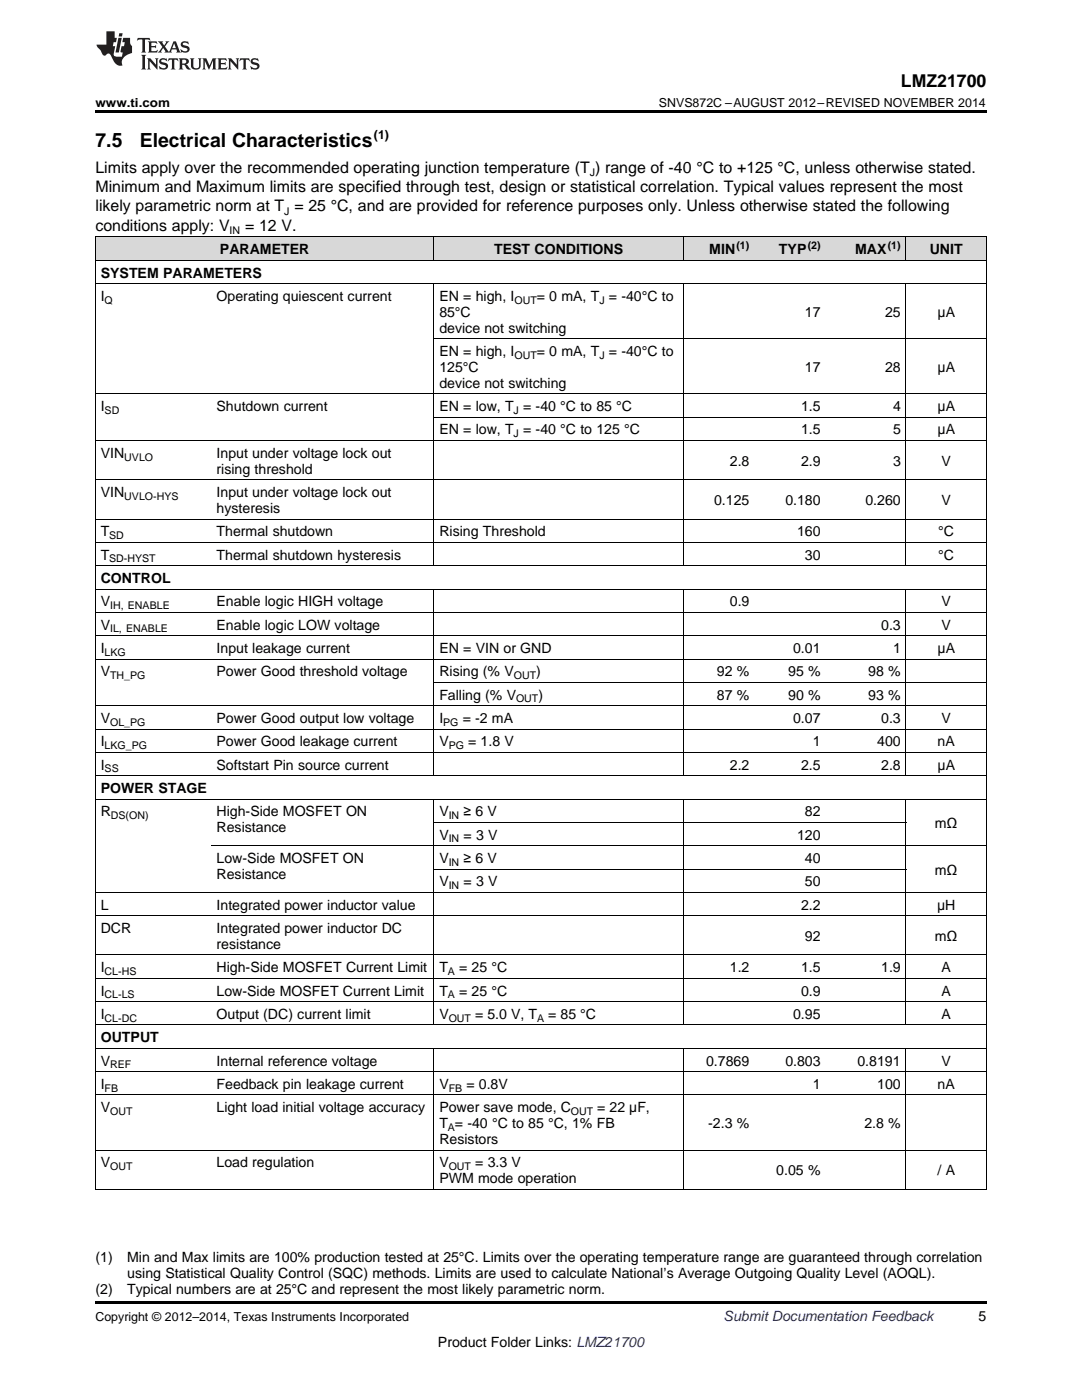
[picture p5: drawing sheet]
<svg xmlns="http://www.w3.org/2000/svg" width="216mm" height="279mm" viewBox="0 0 216 279" stroke-linecap="round" stroke-linejoin="round" font-family="sans-serif">
<defs><g id="words">
<g font-size="3.9">
<text x="19" y="29.3">7.5</text>
<text x="27.9" y="29.3">Electrical Characteristics</text>
</g>
<text font-size="3.5" x="179.8" y="17.3">LMZ21700</text>
<g font-size="3.2">
<text x="19" y="34.4">Limits apply over the recommended operating junction temperature (T ) range of -40 °C to +125 °C, unless otherwise stated.</text>
<text x="19" y="38.3">Minimum and Maximum limits are specified through test, design or statistical correlation. Typical values represent the most</text>
<text x="19" y="42.2">likely parametric norm at T = 25 °C, and are provided for reference purposes only. Unless otherwise stated the following</text>
<text x="19" y="46.1">conditions apply: V</text>
<text x="48.9" y="46.1">= 12 V.</text>
</g>
<g font-size="2.8">
<text x="43.9" y="50.7">PARAMETER</text>
<text x="98.6" y="50.7">TEST CONDITIONS</text>
<text x="141.5" y="50.7">MIN</text>
<text x="155.4" y="50.7">TYP</text>
<text x="170.6" y="50.7">MAX</text>
<text x="185.5" y="50.7">UNIT</text>
<text x="20.1" y="55.4">SYSTEM PARAMETERS</text>
<text x="20.1" y="60">I</text>
<text x="43.2" y="60">Operating quiescent current</text>
<text x="87.7" y="60">EN = high, I</text>
<text x="87.7" y="63.2">85°C</text>
<text x="107.1" y="60">= 0 mA, T = -40°C to</text>
<text x="160.6" y="63.2">17</text>
<text x="176.6" y="63.2">25</text>
<text x="187.1" y="63.2">μA</text>
<text x="87.7" y="66.4">device not switching</text>
<text x="87.7" y="71">EN = high, I</text>
<text x="107.1" y="71">= 0 mA, T = -40°C to</text>
<text x="87.7" y="74.2">125°C</text>
<text x="87.7" y="77.4">device not switching</text>
<text x="160.6" y="74.2">17</text>
<text x="176.6" y="74.2">28</text>
<text x="187.1" y="74.2">μA</text>
<text x="20.1" y="82.1">I</text>
<text x="43.2" y="82.1">Shutdown current</text>
<text x="87.7" y="82.1">EN = low, T = -40 °C to 85 °C</text>
<text x="159.8" y="82.1">1.5</text>
<text x="178.2" y="82.1">4</text>
<text x="187.1" y="82.1">μA</text>
<text x="87.7" y="86.7">EN = low, T = -40 °C to 125 °C</text>
<text x="159.8" y="86.7">1.5</text>
<text x="178.2" y="86.7">5</text>
<text x="187.1" y="86.7">μA</text>
<text x="20.1" y="91.4">VIN</text>
<text x="43.2" y="91.4">Input under voltage lock out</text>
<text x="43.2" y="94.5">rising threshold</text>
<text x="145.6" y="93">2.8</text>
<text x="159.8" y="93">2.9</text>
<text x="178.2" y="93">3</text>
<text x="187.9" y="93">V</text>
<text x="20.1" y="99.2">VIN</text>
<text x="43.2" y="99.2">Input under voltage lock out</text>
<text x="142.5" y="100.8">0.125</text>
<text x="156.7" y="100.8">0.180</text>
<text x="172.7" y="100.8">0.260</text>
<text x="187.9" y="100.8">V</text>
<text x="20.1" y="107">T</text>
<text x="43.2" y="102.4">hysteresis</text>
<text x="43.2" y="107">Thermal shutdown</text>
<text x="87.7" y="107">Rising Threshold</text>
<text x="159" y="107">160</text>
<text x="187.2" y="107">°C</text>
<text x="20.1" y="111.7">T</text>
<text x="43.2" y="111.7">Thermal shutdown hysteresis</text>
<text x="160.6" y="111.7">30</text>
<text x="187.2" y="111.7">°C</text>
<text x="20.1" y="116.3">CONTROL</text>
<text x="20.1" y="121">V</text>
<text x="20.1" y="125.7">V</text>
<text x="43.2" y="121">Enable logic HIGH voltage</text>
<text x="43.2" y="125.7">Enable logic LOW voltage</text>
<text x="145.6" y="121">0.9</text>
<text x="175.8" y="125.7">0.3</text>
<text x="187.9" y="121">V</text>
<text x="187.9" y="125.7">V</text>
<text x="20.1" y="130.3">I</text>
<text x="43.2" y="130.3">Input leakage current</text>
<text x="87.7" y="130.3">EN = VIN or GND</text>
<text x="158.3" y="130.3">0.01</text>
<text x="178.2" y="130.3">1</text>
<text x="187.1" y="130.3">μA</text>
<text x="20.1" y="135">V</text>
<text x="43.2" y="135">Power Good threshold voltage</text>
<text x="87.7" y="135">Rising (% V</text>
<text x="107" y="135">)</text>
<text x="143.1" y="135">92 %</text>
<text x="157.3" y="135">95 %</text>
<text x="173.2" y="135">98 %</text>
<text x="87.7" y="139.6">Falling (% V</text>
<text x="107.4" y="139.6">)</text>
<text x="143.1" y="139.6">87 %</text>
<text x="157.3" y="139.6">90 %</text>
<text x="173.2" y="139.6">93 %</text>
<text x="20.1" y="144.3">V</text>
<text x="20.1" y="148.9">I</text>
<text x="43.2" y="144.3">Power Good output low voltage</text>
<text x="43.2" y="148.9">Power Good leakage current</text>
<text x="87.7" y="144.3">I</text>
<text x="87.7" y="148.9">V</text>
<text x="92.3" y="144.3">= -2 mA</text>
<text x="93.4" y="148.9">= 1.8 V</text>
<text x="158.3" y="144.3">0.07</text>
<text x="162.2" y="148.9">1</text>
<text x="175" y="148.9">400</text>
<text x="175.8" y="144.3">0.3</text>
<text x="187.1" y="148.9">nA</text>
<text x="187.9" y="144.3">V</text>
<text x="20.1" y="153.6">I</text>
<text x="43.2" y="153.6">Softstart Pin source current</text>
<text x="145.6" y="153.6">2.2</text>
<text x="159.8" y="153.6">2.5</text>
<text x="175.8" y="153.6">2.8</text>
<text x="187.1" y="153.6">μA</text>
<text x="20.1" y="158.3">POWER STAGE</text>
<text x="20.1" y="162.9">R</text>
<text x="43.2" y="162.9">High-Side MOSFET ON</text>
<text x="43.2" y="166.1">Resistance</text>
<text x="87.7" y="162.9">V</text>
<text x="87.7" y="167.6">V</text>
<text x="92.5" y="162.9">≥ 6 V</text>
<text x="92.5" y="167.6">= 3 V</text>
<text x="159" y="167.6">120</text>
<text x="160.6" y="162.9">82</text>
<text x="186.5" y="165.2">mΩ</text>
<text x="43.2" y="172.2">Low-Side MOSFET ON</text>
<text x="87.7" y="172.2">V</text>
<text x="92.5" y="172.2">≥ 6 V</text>
<text x="160.6" y="172.2">40</text>
<text x="43.2" y="175.4">Resistance</text>
<text x="87.7" y="176.9">V</text>
<text x="92.5" y="176.9">= 3 V</text>
<text x="160.6" y="176.9">50</text>
<text x="186.5" y="174.6">mΩ</text>
<text x="20.1" y="181.5">L</text>
<text x="43.2" y="181.5">Integrated power inductor value</text>
<text x="159.8" y="181.5">2.2</text>
<text x="187" y="181.5">μH</text>
<text x="20.1" y="186.2">DCR</text>
<text x="43.2" y="186.2">Integrated power inductor DC</text>
<text x="43.2" y="189.4">resistance</text>
<text x="160.6" y="187.8">92</text>
<text x="186.5" y="187.8">mΩ</text>
<text x="20.1" y="194">I</text>
<text x="43.2" y="194">High-Side MOSFET Current Limit</text>
<text x="87.7" y="194">T</text>
<text x="91.6" y="194">= 25 °C</text>
<text x="145.6" y="194">1.2</text>
<text x="159.8" y="194">1.5</text>
<text x="175.8" y="194">1.9</text>
<text x="187.9" y="194">A</text>
<text x="20.1" y="198.7">I</text>
<text x="20.1" y="203.3">I</text>
<text x="43.2" y="198.7">Low-Side MOSFET Current Limit</text>
<text x="43.2" y="203.3">Output (DC) current limit</text>
<text x="87.7" y="198.7">T</text>
<text x="87.7" y="203.3">V</text>
<text x="91.6" y="198.7">= 25 °C</text>
<text x="94.8" y="203.3">= 5.0 V, T</text>
<text x="109.4" y="203.3">= 85 °C</text>
<text x="158.3" y="203.3">0.95</text>
<text x="159.8" y="198.7">0.9</text>
<text x="187.9" y="198.7">A</text>
<text x="187.9" y="203.3">A</text>
<text x="20.1" y="208">OUTPUT</text>
<text x="20.1" y="212.7">V</text>
<text x="43.2" y="212.7">Internal reference voltage</text>
<text x="140.9" y="212.7">0.7869</text>
<text x="156.7" y="212.7">0.803</text>
<text x="171.1" y="212.7">0.8191</text>
<text x="187.9" y="212.7">V</text>
<text x="20.1" y="217.3">I</text>
<text x="20.1" y="222">V</text>
<text x="43.2" y="217.3">Feedback pin leakage current</text>
<text x="43.2" y="222">Light load initial voltage accuracy</text>
<text x="87.7" y="217.3">V</text>
<text x="87.7" y="222">Power save mode, C</text>
<text x="93.1" y="217.3">= 0.8V</text>
<text x="119.2" y="222">= 22 µF,</text>
<text x="162.2" y="217.3">1</text>
<text x="175" y="217.3">100</text>
<text x="187.1" y="217.3">nA</text>
<text x="87.7" y="225.1">T = -40 °C to 85 °C, 1% FB</text>
<text x="141.3" y="225.1">-2.3 %</text>
<text x="172.5" y="225.1">2.8 %</text>
<text x="20.1" y="233">V</text>
<text x="43.2" y="233">Load regulation</text>
<text x="87.7" y="228.3">Resistors</text>
<text x="87.7" y="233">V</text>
<text x="94.8" y="233">= 3.3 V</text>
<text x="87.7" y="236.1">PWM mode operation</text>
<text x="154.9" y="234.6">0.05 %</text>
<text x="187.1" y="234.6">/ A</text>
<text x="19" y="251.9">(1)</text>
<text x="25.4" y="251.9">Min and Max limits are 100% production tested at 25°C. Limits over the operating temperature range are guaranteed through correlation</text>
<text x="25.4" y="255.1">using Statistical Quality Control (SQC) methods. Limits are used to calculate National’s Average Outgoing Quality Level (AOQL).</text>
<text x="19" y="258.2">(2)</text>
<text x="25.4" y="258.2">Typical numbers are at 25°C and represent the most likely parametric norm.</text>
<text x="195.3" y="263.6">5</text>
<text x="87.4" y="268.9">Product Folder Links: LMZ21700</text>
</g>
<text font-size="2.8" fill="#0000c8" x="144.4" y="263.6">Submit Documentation Feedback</text>
<g font-size="2.5">
<text x="19" y="21.4">www.ti.com</text>
<text x="131.5" y="21.4">SNVS872C –AUGUST 2012–REVISED NOVEMBER 2014</text>
<text x="74.6" y="27.7">(1)</text>
<text x="19" y="263.6">Copyright © 2012–2014, Texas Instruments Incorporated</text>
</g>
<g font-size="2.1">
<text x="117.7" y="35.1">J</text>
<text x="45.8" y="46.7">IN</text>
<text x="56.7" y="42.8">J</text>
<text x="146.9" y="49.6">(1)</text>
<text x="161.2" y="49.6">(2)</text>
<text x="177.1" y="49.6">(1)</text>
<text x="20.9" y="60.6">Q</text>
<text x="102.7" y="60.6">OUT</text>
<text x="119.6" y="60.6">J</text>
<text x="102.7" y="71.6">OUT</text>
<text x="119.6" y="71.6">J</text>
<text x="20.9" y="82.6">SD</text>
<text x="102.5" y="82.6">J</text>
<text x="102.5" y="87.3">J</text>
<text x="24.8" y="91.9">UVLO</text>
<text x="24.8" y="99.8">UVLO-HYS</text>
<text x="21.8" y="107.6">SD</text>
<text x="21.8" y="112.3">SD-HYST</text>
<text x="22" y="121.6">IH, ENABLE</text>
<text x="20.9" y="130.9">LKG</text>
<text x="22" y="126.2">IL, ENABLE</text>
<text x="22" y="135.5">TH_PG</text>
<text x="102.5" y="135.5">OUT</text>
<text x="103" y="140.2">OUT</text>
<text x="20.9" y="149.5">LKG_PG</text>
<text x="22" y="144.9">OL_PG</text>
<text x="88.4" y="144.9">PG</text>
<text x="89.5" y="149.5">PG</text>
<text x="20.9" y="154.2">SS</text>
<text x="22.1" y="163.5">DS(ON)</text>
<text x="89.5" y="163.5">IN</text>
<text x="89.5" y="168.1">IN</text>
<text x="89.5" y="172.8">IN</text>
<text x="89.5" y="177.4">IN</text>
<text x="20.9" y="194.6">CL-HS</text>
<text x="89.4" y="194.6">A</text>
<text x="20.9" y="199.2">CL-LS</text>
<text x="20.9" y="203.9">CL-DC</text>
<text x="89.4" y="199.2">A</text>
<text x="89.5" y="203.9">OUT</text>
<text x="107.2" y="203.9">A</text>
<text x="22" y="213.2">REF</text>
<text x="20.9" y="217.9">FB</text>
<text x="89.5" y="217.9">FB</text>
<text x="22" y="222.5">OUT</text>
<text x="89.4" y="225.7">A</text>
<text x="113.9" y="222.5">OUT</text>
<text x="22" y="233.5">OUT</text>
<text x="89.5" y="233.5">OUT</text>
</g>
</g></defs>
<g fill="#d8d8d8">
<path d="M19 47.3h23.2v4.7h-23.2z"/>
<path d="M42.2 47.3h44.4v4.7h-44.4z"/>
<path d="M86.6 47.3h49.8v4.7h-49.8z"/>
<path d="M136.4 47.3h14.2v4.7h-14.2z"/>
<path d="M150.6 47.3h14.2v4.7h-14.2z"/>
<path d="M164.8 47.3h16v4.7h-16z"/>
<path d="M180.8 47.3h16v4.7h-16z"/>
</g>
<path d="M19 22h177.8v.5h-177.8zM19 259.7h177.8v.5h-177.8z" fill="#000"/>
<g fill="none" stroke="#000" stroke-width=".2">
<path d="M19 47.3h177.8v190.1M19 56.6h177.8M19 51.9h177.8M19.1 47.3v190.1M86.6 47.3v4.7M86.6 56.6v56.4M136.3 47.3v4.7M136.3 56.6v56.4M180.8 47.3v4.7M180.8 56.6v56.4M19 78.6h177.8M86.6 67.6h110.2"/>
<path d="M19 95.8h177.8M19 87.9h177.8M86.6 83.3h110.2M19 117.6h177.8M19 112.9h177.8M19 108.2h177.8M19 103.6h177.8M86.6 117.6v37.3M136.3 117.6v37.3M180.8 117.6v37.3M19 131.5h177.8M19 126.9h177.8"/>
<path d="M19 122.2h177.8M86.6 136.2h110.2M19 159.5h177.8M19 154.8h177.8M19 150.2h177.8M19 145.5h177.8M19 140.8h177.8M86.6 159.5v45.1M136.3 159.5v45.1M180.8 159.5v45.1M19 178.1h177.8M42.2 168.8h154.6"/>
<path d="M86.6 173.4h94.2M86.6 164.1h94.2M19 199.9h177.8M19 195.2h177.8M19 190.6h177.8M19 182.8h177.8M19 218.5h177.8M19 213.9h177.8M19 209.2h177.8M19 204.6h177.8M86.6 209.2v28.2M136.3 209.2v28.2"/>
<path d="M180.8 209.2v28.2M19 237.4h177.8M19 229.5h177.8"/>
</g>
<g fill="#231f20">
<path d="M27.5 7.6l-.1 .5 .4-.2h.6v.1v2.1l-.2 .4h1l-.3-.4v-2.1l.1-.1h.5l.5 .2-.2-.5zM29.5 8.3l.2 .3v1.5l-.2 .4h1.8l.2-.6a1.04 1.04 0 0 1-1.3 .2v-.7h.6l.3 .2v-.6l-.3 .2h-.6v-.6l.8-.1 .4 .3-.2-.5zM31.5 8.3l.9 1.1-.9 1.1h.8l-.2-.2 .5-.7 .4 .7-.2 .2h1.5l-.1-.2 .1-.4h.9l.1 .4-.2 .2h1l-.3-.3-.7-1.9h-.5l-.9 2-.8-1 .9-1h-.8l.1 .3-.3 .5-.4-.6 .2-.2zM34.7 8.6l.4 1h-.7zM36.3 8.4a.63 .63 0 0 0-.2 .7 .63 .63 0 0 0 .6 .4l.6 .2 .1 .2a.75 .75 0 0 1-.7 .4 .75 .75 0 0 1-.6-.5l.1 .7 .1-.1a1.11 1.11 0 0 0 1.5-.6 1.13 1.13 0 0 0-1.2-.8l-.1-.4a1.04 1.04 0 0 1 1.2 .2l-.2-.5-.1 .1-.5-.2zM28.2 10.9l.2 .4v2.2l-.2 .4h1l-.3-.4v-2.2l.3-.4zM29.3 11.6l.3 .4v1.5l-.3 .4h.8l-.2-.4v-1.3l1.5 1.7v-1.9l.2-.4h-.7l.2 .4v.9l-1.1-1.3zM32 11.8a.62 .62 0 0 0-.2 .7 .62 .62 0 0 0 .6 .4l.6 .1 .1 .3a.76 .76 0 0 1-.7 .3 .76 .76 0 0 1-.6-.4l.1 .7 .1-.1a1.11 1.11 0 0 0 1.5-.6 1.13 1.13 0 0 0-1.2-.8l-.1-.4a1.04 1.04 0 0 1 1.2 .2l-.2-.6-.1 .1-.5-.1zM33.7 11.6l-.2 .6a.61 .61 0 0 1 .8-.3v1.6l-.2 .4h.9l-.2-.4v-1.6a.63 .63 0 0 1 .8 .3l-.2-.6zM35.6 11.6l.3 .4v1.5l-.3 .4h1l-.2-.2v-.8l.5 .2a.76 .76 0 0 0 1.2 .7l-1-1a.58 .58 0 0 0 .6-.5 .58 .58 0 0 0-.5-.6zM36.4 11.9h.1a.45 .45 0 0 1 .5 .1 .45 .45 0 0 1 .1 .5l-.7 .2zM37.9 11.6l.2 .2a2.17 2.17 0 0 0 .3 1.9 .99 .99 0 0 0 1.6-.6v-1.1l.2-.4h-.7l.2 .2a1.92 1.92 0 0 1-.2 1.8 .6 .6 0 0 1-.9-.5v-1.1l.2-.4zM40.4 11.6l.2 .4v1.5l-.2 .4h.7l-.2-.4v-1.4l.8 1.8 .8-1.8v1.4l-.2 .4h.9l-.2-.4v-1.5l.2-.4h-.8l-.6 1.5-.6-1.5zM43.4 11.6l.2 .4v1.5l-.2 .4h1.8l.2-.6a1.04 1.04 0 0 1-1.3 .1v-.6h.5l.4 .2v-.6l-.4 .2h-.5v-.7h.8l.3 .3-.1-.6zM45.5 11.6l.2 .4v1.5l-.2 .4h.7l-.2-.4v-1.3l1.5 1.7v-1.9l.2-.4h-.7l.2 .4v.9l-1.1-1.3zM47.9 11.6l-.1 .6a.61 .61 0 0 1 .8-.3v1.6l-.3 .4h1l-.3-.4 .1-1.6a.63 .63 0 0 1 .7 .3l-.1-.6zM50.2 11.8a.62 .62 0 0 0-.2 .7 .62 .62 0 0 0 .6 .4l.6 .1 .2 .3a.76 .76 0 0 1-.8 .3 .76 .76 0 0 1-.6-.4l.1 .7 .2-.1a1.11 1.11 0 0 0 1.5-.6 1.13 1.13 0 0 0-1.3-.8l-.1-.4a1.04 1.04 0 0 1 1.2 .2l-.1-.6-.2 .1-.5-.1z"/>
<path d="M21.2 6.3v2.6h-1.9l.1 .4 .7 .9a.91 .91 0 0 0 1 .8 .56 .56 0 0 1 .5-.3 .56 .56 0 0 1 .5 .3l.4 .8a1.53 1.53 0 0 0 1.9 1.2 1.54 1.54 0 0 1 1-2.1l.9-.3v-1.4a1.52 1.52 0 0 1-.3-1.6h-1.4l-.2 .8h.5l-.2 .8h-.4l-.2 1v.2l.4 .1-.2 .8a1.93 1.93 0 0 1-1.6-.3l.3-1.8h-.5l.2-.8h.4l.2-.8h-.4v-1.3zM23.6 7.6l-.6 2.9h.7l.6-2.9zM23.8 6.6l-.1 .7h.6l.2-.7z"/>
</g>
<use href="#words"/>
</svg>
